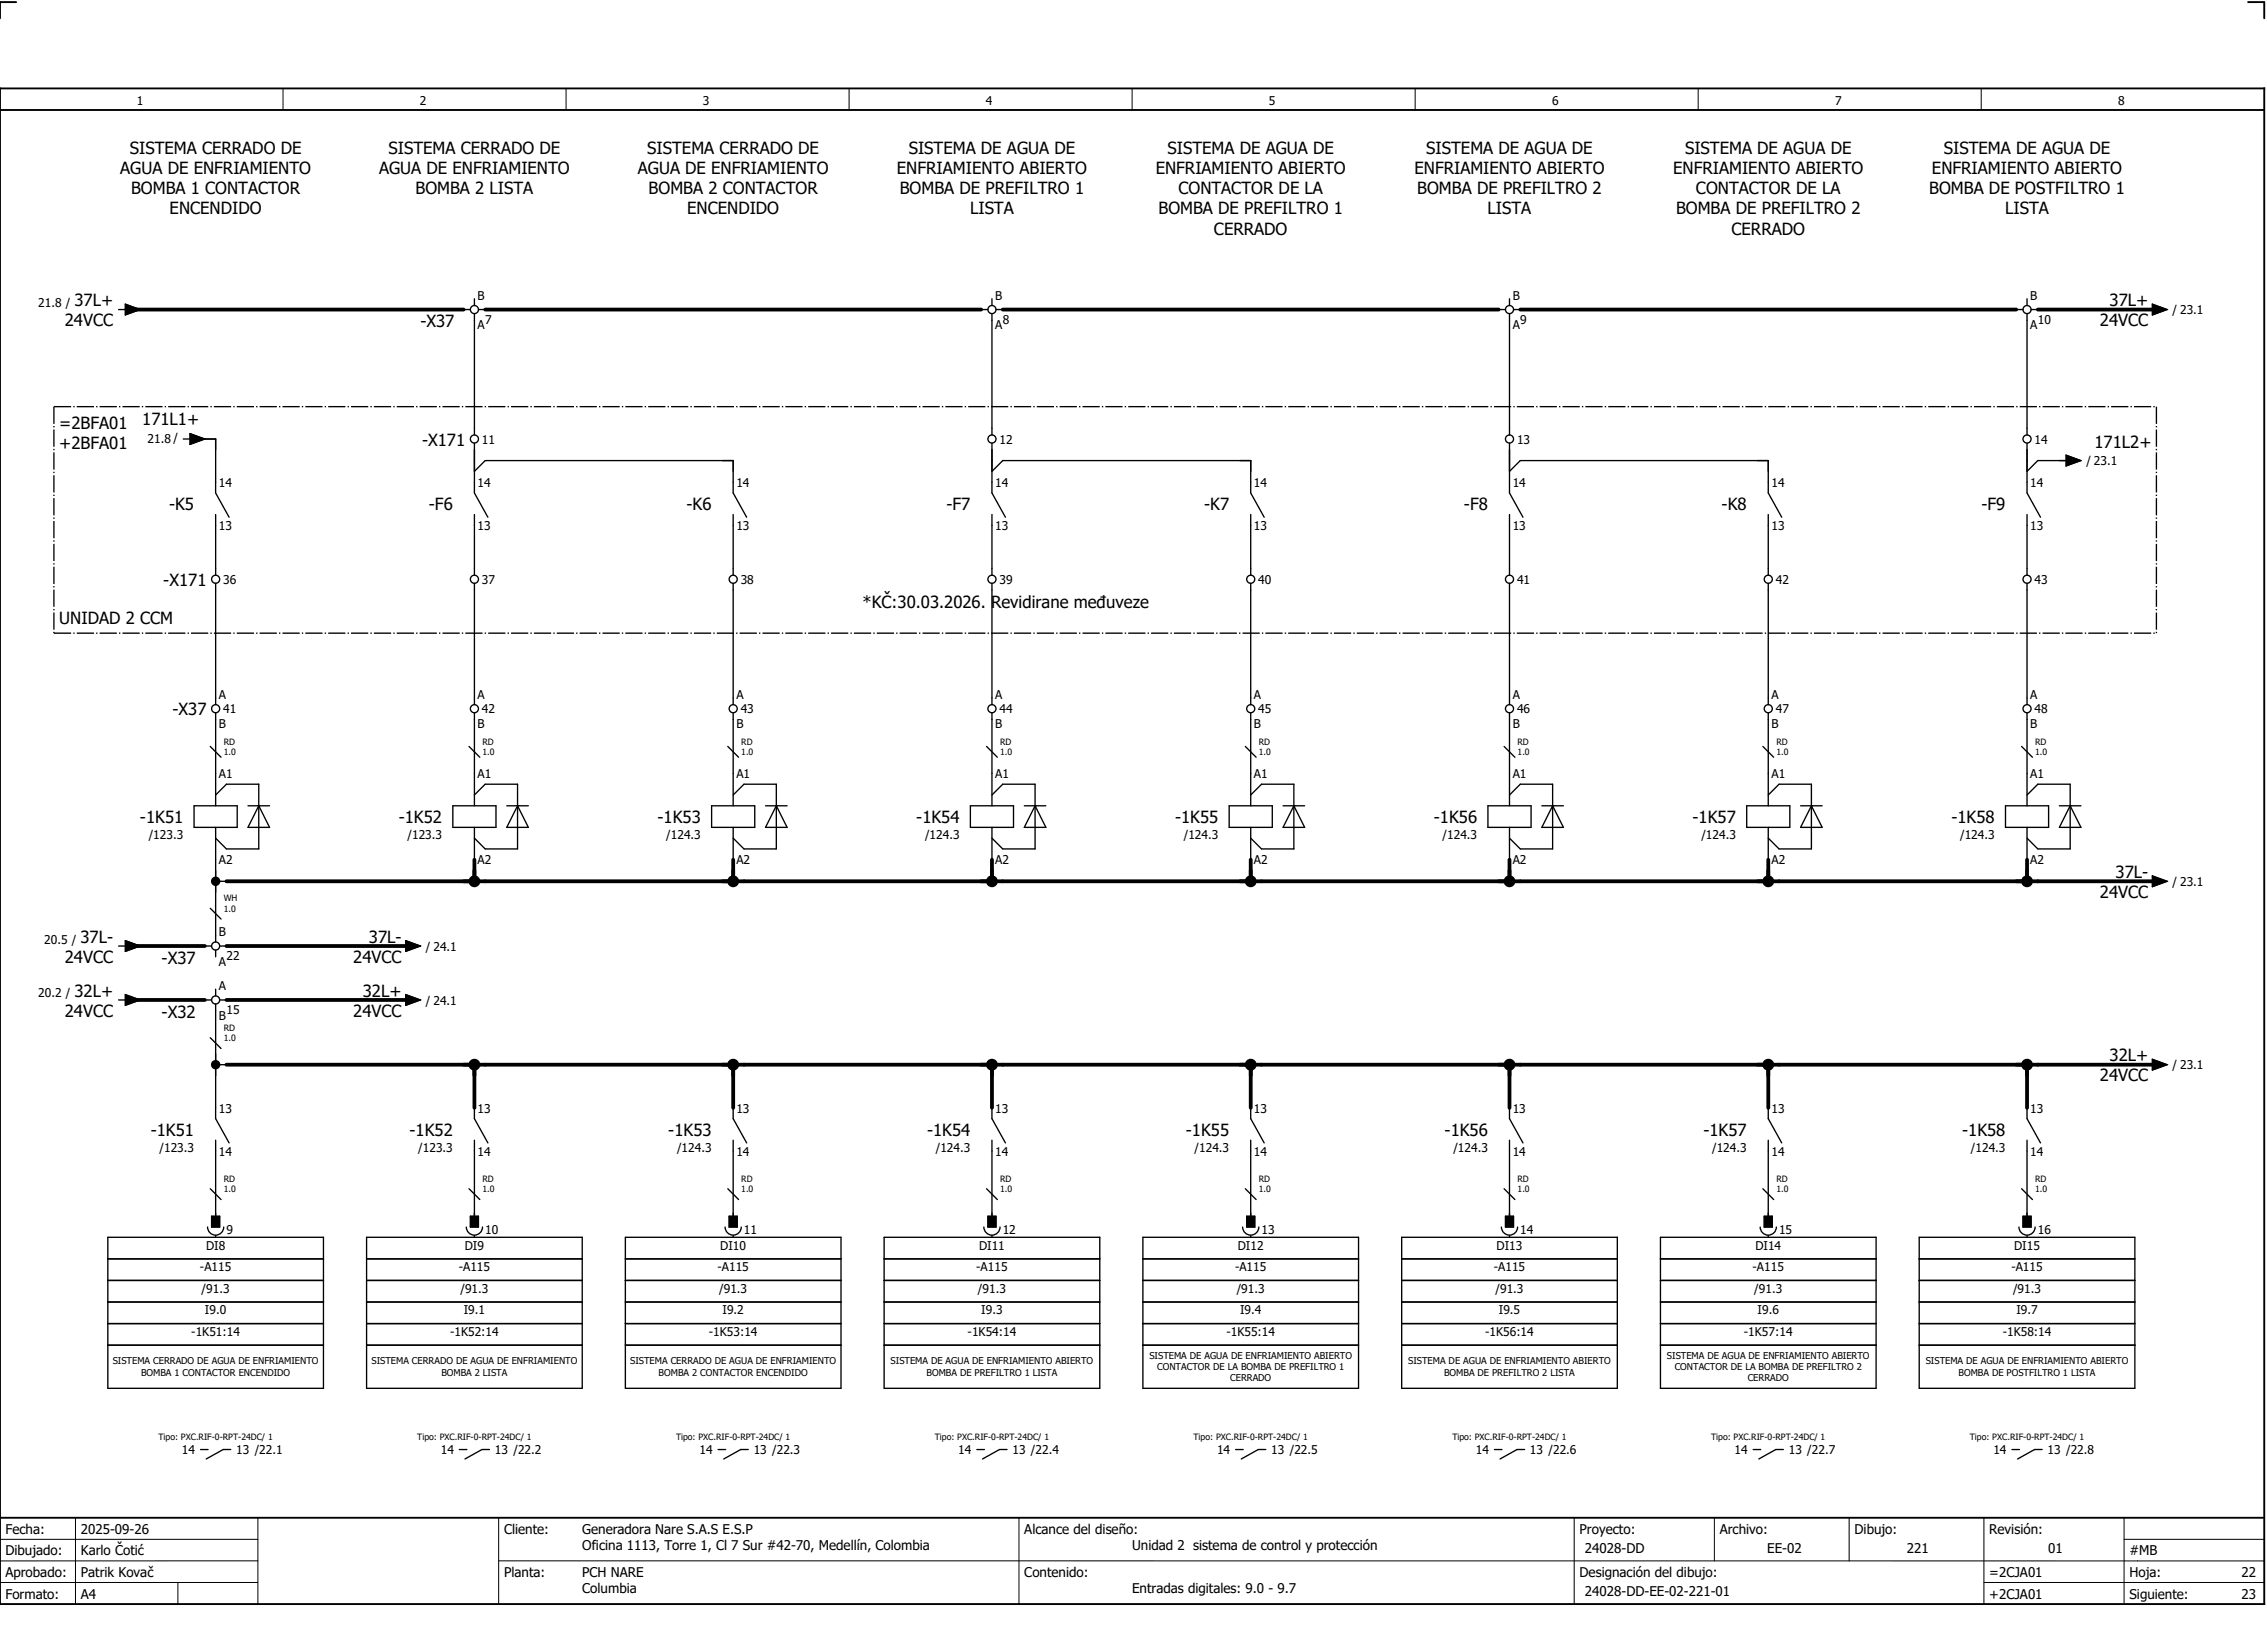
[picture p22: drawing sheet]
<svg xmlns="http://www.w3.org/2000/svg" width="421mm" height="301mm" viewBox="0 0 421 301" stroke-linecap="round" stroke-linejoin="round" font-family="sans-serif">
<defs><g id="words">
<g font-size="3.1">
<text x="24.1" y="28.5">SISTEMA CERRADO DE</text>
<text x="72.1" y="28.5">SISTEMA CERRADO DE</text>
<text x="120.1" y="28.5">SISTEMA CERRADO DE</text>
<text x="168.6" y="28.5">SISTEMA DE AGUA DE</text>
<text x="216.6" y="28.5">SISTEMA DE AGUA DE</text>
<text x="264.6" y="28.5">SISTEMA DE AGUA DE</text>
<text x="312.6" y="28.5">SISTEMA DE AGUA DE</text>
<text x="360.6" y="28.5">SISTEMA DE AGUA DE</text>
<text x="22.3" y="32.3">AGUA DE ENFRIAMIENTO</text>
<text x="70.3" y="32.3">AGUA DE ENFRIAMIENTO</text>
<text x="118.3" y="32.3">AGUA DE ENFRIAMIENTO</text>
<text x="166.4" y="32.3">ENFRIAMIENTO ABIERTO</text>
<text x="214.4" y="32.3">ENFRIAMIENTO ABIERTO</text>
<text x="262.4" y="32.3">ENFRIAMIENTO ABIERTO</text>
<text x="310.4" y="32.3">ENFRIAMIENTO ABIERTO</text>
<text x="358.4" y="32.3">ENFRIAMIENTO ABIERTO</text>
<text x="24.3" y="36">BOMBA 1 CONTACTOR</text>
<text x="31.5" y="39.8">ENCENDIDO</text>
<text x="77.1" y="36">BOMBA 2 LISTA</text>
<text x="120.3" y="36">BOMBA 2 CONTACTOR</text>
<text x="127.5" y="39.8">ENCENDIDO</text>
<text x="166.9" y="36">BOMBA DE PREFILTRO 1</text>
<text x="179.9" y="39.8">LISTA</text>
<text x="214.9" y="39.8">BOMBA DE PREFILTRO 1</text>
<text x="218.6" y="36">CONTACTOR DE LA</text>
<text x="262.9" y="36">BOMBA DE PREFILTRO 2</text>
<text x="275.9" y="39.8">LISTA</text>
<text x="310.9" y="39.8">BOMBA DE PREFILTRO 2</text>
<text x="314.6" y="36">CONTACTOR DE LA</text>
<text x="357.9" y="36">BOMBA DE POSTFILTRO 1</text>
<text x="371.9" y="39.8">LISTA</text>
<text x="225.2" y="43.5">CERRADO</text>
<text x="321.2" y="43.5">CERRADO</text>
<text x="13.8" y="56.8">37L+</text>
<text x="391.3" y="56.8">37L+</text>
<text x="12" y="60.5">24VCC</text>
<text x="78" y="60.7">-X37</text>
<text x="389.5" y="60.5">24VCC</text>
<text x="11" y="79.5">=2BFA01</text>
<text x="11" y="83.3">+2BFA01</text>
<text x="26.4" y="78.8">171L1+</text>
<text x="78.3" y="82.6">-X171</text>
<text x="388.5" y="83">171L2+</text>
<text x="31.4" y="94.6">-K5</text>
<text x="79.6" y="94.6">-F6</text>
<text x="127.4" y="94.6">-K6</text>
<text x="175.6" y="94.6">-F7</text>
<text x="223.4" y="94.6">-K7</text>
<text x="271.6" y="94.6">-F8</text>
<text x="319.4" y="94.6">-K8</text>
<text x="367.6" y="94.6">-F9</text>
<text x="30.3" y="108.6">-X171</text>
<text x="160" y="112.8">*KČ:30.03.2026. Revidirane međuveze</text>
<text x="11" y="115.8">UNIDAD 2 CCM</text>
<text x="32" y="132.6">-X37</text>
<text x="26" y="152.6">-1K51</text>
<text x="74" y="152.6">-1K52</text>
<text x="122" y="152.6">-1K53</text>
<text x="170" y="152.6">-1K54</text>
<text x="218" y="152.6">-1K55</text>
<text x="266" y="152.6">-1K56</text>
<text x="314" y="152.6">-1K57</text>
<text x="362" y="152.6">-1K58</text>
<text x="389.5" y="166.5">24VCC</text>
<text x="392.4" y="162.8">37L-</text>
<text x="12" y="178.5">24VCC</text>
<text x="14.9" y="174.8">37L-</text>
<text x="30" y="178.7">-X37</text>
<text x="65.5" y="178.5">24VCC</text>
<text x="68.4" y="174.8">37L-</text>
<text x="13.8" y="184.8">32L+</text>
<text x="67.3" y="184.8">32L+</text>
<text x="12" y="188.5">24VCC</text>
<text x="30" y="188.7">-X32</text>
<text x="65.5" y="188.5">24VCC</text>
<text x="391.3" y="196.8">32L+</text>
<text x="389.5" y="200.5">24VCC</text>
<text x="28" y="210.6">-1K51</text>
<text x="76" y="210.6">-1K52</text>
<text x="124" y="210.6">-1K53</text>
<text x="172" y="210.6">-1K54</text>
<text x="220" y="210.6">-1K55</text>
<text x="268" y="210.6">-1K56</text>
<text x="316" y="210.6">-1K57</text>
<text x="364" y="210.6">-1K58</text>
</g>
<g font-size="2.5">
<text x="1" y="284.4">Fecha:</text>
<text x="15" y="284.4">2025-09-26</text>
<text x="93.5" y="284.4">Cliente:</text>
<text x="108" y="284.4">Generadora Nare S.A.S E.S.P</text>
<text x="108" y="287.4">Oficina 1113, Torre 1, Cl 7 Sur #42-70, Medellín, Colombia</text>
<text x="190" y="284.4">Alcance del diseño:</text>
<text x="210" y="287.4">Unidad 2 sistema de control y protección</text>
<text x="293" y="284.4">Proyecto:</text>
<text x="294" y="287.9">24028-DD</text>
<text x="319" y="284.4">Archivo:</text>
<text x="327.8" y="287.9">EE-02</text>
<text x="344" y="284.4">Dibujo:</text>
<text x="353.7" y="287.9">221</text>
<text x="369" y="284.4">Revisión:</text>
<text x="379.9" y="287.9">01</text>
<text x="1" y="288.4">Dibujado:</text>
<text x="1" y="292.4">Aprobado:</text>
<text x="15" y="288.4">Karlo Čotić</text>
<text x="15" y="292.4">Patrik Kovač</text>
<text x="93.5" y="292.4">Planta:</text>
<text x="108" y="292.4">PCH NARE</text>
<text x="190" y="292.4">Contenido:</text>
<text x="293" y="292.4">Designación del dibujo:</text>
<text x="369" y="292.4">=2CJA01</text>
<text x="395" y="292.4">Hoja:</text>
<text x="395" y="288.4">#MB</text>
<text x="415.8" y="292.4">22</text>
<text x="1" y="296.4">Formato:</text>
<text x="15" y="296.4">A4</text>
<text x="108" y="295.4">Columbia</text>
<text x="210" y="295.4">Entradas digitales: 9.0 - 9.7</text>
<text x="294" y="295.9">24028-DD-EE-02-221-01</text>
<text x="369" y="296.4">+2CJA01</text>
<text x="395" y="296.4">Siguiente:</text>
<text x="415.8" y="296.4">23</text>
</g>
<g font-size="2.2">
<text x="25.4" y="19.4">1</text>
<text x="77.9" y="19.4">2</text>
<text x="130.4" y="19.4">3</text>
<text x="182.9" y="19.4">4</text>
<text x="235.4" y="19.4">5</text>
<text x="287.9" y="19.4">6</text>
<text x="340.4" y="19.4">7</text>
<text x="392.9" y="19.4">8</text>
<text x="7.1" y="56.9">21.8 /</text>
<text x="88.6" y="55.5">B</text>
<text x="184.6" y="55.5">B</text>
<text x="280.6" y="55.5">B</text>
<text x="376.6" y="55.5">B</text>
<text x="403" y="58.3">/ 23.1</text>
<text x="88.6" y="61">A</text>
<text x="90" y="60">7</text>
<text x="184.6" y="61">A</text>
<text x="186" y="60">8</text>
<text x="280.6" y="61">A</text>
<text x="282" y="60">9</text>
<text x="376.6" y="61">A</text>
<text x="378" y="60">10</text>
<text x="27.4" y="82.2">21.8 /</text>
<text x="89.4" y="82.3">11</text>
<text x="185.4" y="82.3">12</text>
<text x="281.4" y="82.3">13</text>
<text x="377.4" y="82.3">14</text>
<text x="387" y="86.3">/ 23.1</text>
<text x="40.6" y="90.3">14</text>
<text x="88.6" y="90.3">14</text>
<text x="136.6" y="90.3">14</text>
<text x="184.6" y="90.3">14</text>
<text x="232.6" y="90.3">14</text>
<text x="280.6" y="90.3">14</text>
<text x="328.6" y="90.3">14</text>
<text x="376.6" y="90.3">14</text>
<text x="40.6" y="98.2">13</text>
<text x="88.6" y="98.2">13</text>
<text x="136.6" y="98.2">13</text>
<text x="184.6" y="98.2">13</text>
<text x="232.6" y="98.2">13</text>
<text x="280.6" y="98.2">13</text>
<text x="328.6" y="98.2">13</text>
<text x="376.6" y="98.2">13</text>
<text x="41.4" y="108.3">36</text>
<text x="89.4" y="108.3">37</text>
<text x="137.4" y="108.3">38</text>
<text x="185.4" y="108.3">39</text>
<text x="233.4" y="108.3">40</text>
<text x="281.4" y="108.3">41</text>
<text x="329.4" y="108.3">42</text>
<text x="377.4" y="108.3">43</text>
<text x="40.6" y="129.5">A</text>
<text x="88.6" y="129.5">A</text>
<text x="136.6" y="129.5">A</text>
<text x="184.6" y="129.5">A</text>
<text x="232.6" y="129.5">A</text>
<text x="280.6" y="129.5">A</text>
<text x="328.6" y="129.5">A</text>
<text x="376.6" y="129.5">A</text>
<text x="40.6" y="135">B</text>
<text x="41.4" y="132.3">41</text>
<text x="88.6" y="135">B</text>
<text x="89.4" y="132.3">42</text>
<text x="136.6" y="135">B</text>
<text x="137.4" y="132.3">43</text>
<text x="184.6" y="135">B</text>
<text x="185.4" y="132.3">44</text>
<text x="232.6" y="135">B</text>
<text x="233.4" y="132.3">45</text>
<text x="280.6" y="135">B</text>
<text x="281.4" y="132.3">46</text>
<text x="328.6" y="135">B</text>
<text x="329.4" y="132.3">47</text>
<text x="376.6" y="135">B</text>
<text x="377.4" y="132.3">48</text>
<text x="40.6" y="144.3">A1</text>
<text x="88.6" y="144.3">A1</text>
<text x="136.6" y="144.3">A1</text>
<text x="184.6" y="144.3">A1</text>
<text x="232.6" y="144.3">A1</text>
<text x="280.6" y="144.3">A1</text>
<text x="328.6" y="144.3">A1</text>
<text x="376.6" y="144.3">A1</text>
<text x="27.6" y="155.5">/123.3</text>
<text x="75.6" y="155.5">/123.3</text>
<text x="123.6" y="155.5">/124.3</text>
<text x="171.6" y="155.5">/124.3</text>
<text x="219.6" y="155.5">/124.3</text>
<text x="267.6" y="155.5">/124.3</text>
<text x="315.6" y="155.5">/124.3</text>
<text x="363.6" y="155.5">/124.3</text>
<text x="40.6" y="160.2">A2</text>
<text x="88.6" y="160.2">A2</text>
<text x="136.6" y="160.2">A2</text>
<text x="184.6" y="160.2">A2</text>
<text x="232.6" y="160.2">A2</text>
<text x="280.6" y="160.2">A2</text>
<text x="328.6" y="160.2">A2</text>
<text x="376.6" y="160.2">A2</text>
<text x="403" y="164.3">/ 23.1</text>
<text x="40.6" y="173.5">B</text>
<text x="8.2" y="174.9">20.5 /</text>
<text x="40.6" y="179">A</text>
<text x="42" y="178">22</text>
<text x="79" y="176.3">/ 24.1</text>
<text x="7.1" y="184.9">20.2 /</text>
<text x="40.6" y="183.5">A</text>
<text x="40.6" y="189">B</text>
<text x="42" y="188">15</text>
<text x="79" y="186.3">/ 24.1</text>
<text x="403" y="198.3">/ 23.1</text>
<text x="40.6" y="206.3">13</text>
<text x="88.6" y="206.3">13</text>
<text x="136.6" y="206.3">13</text>
<text x="184.6" y="206.3">13</text>
<text x="232.6" y="206.3">13</text>
<text x="280.6" y="206.3">13</text>
<text x="328.6" y="206.3">13</text>
<text x="376.6" y="206.3">13</text>
<text x="29.6" y="213.5">/123.3</text>
<text x="40.6" y="214.2">14</text>
<text x="77.6" y="213.5">/123.3</text>
<text x="88.6" y="214.2">14</text>
<text x="125.6" y="213.5">/124.3</text>
<text x="136.6" y="214.2">14</text>
<text x="173.6" y="213.5">/124.3</text>
<text x="184.6" y="214.2">14</text>
<text x="221.6" y="213.5">/124.3</text>
<text x="232.6" y="214.2">14</text>
<text x="269.6" y="213.5">/124.3</text>
<text x="280.6" y="214.2">14</text>
<text x="317.6" y="213.5">/124.3</text>
<text x="328.6" y="214.2">14</text>
<text x="365.6" y="213.5">/124.3</text>
<text x="376.6" y="214.2">14</text>
<text x="38.2" y="231.8">DI8</text>
<text x="42" y="228.7">9</text>
<text x="86.2" y="231.8">DI9</text>
<text x="90" y="228.7">10</text>
<text x="133.6" y="231.8">DI10</text>
<text x="138" y="228.7">11</text>
<text x="181.6" y="231.8">DI11</text>
<text x="186" y="228.7">12</text>
<text x="229.6" y="231.8">DI12</text>
<text x="234" y="228.7">13</text>
<text x="277.6" y="231.8">DI13</text>
<text x="282" y="228.7">14</text>
<text x="325.6" y="231.8">DI14</text>
<text x="330" y="228.7">15</text>
<text x="373.6" y="231.8">DI15</text>
<text x="378" y="228.7">16</text>
<text x="37.1" y="235.6">-A115</text>
<text x="37.4" y="239.6">/91.3</text>
<text x="85.1" y="235.6">-A115</text>
<text x="85.4" y="239.6">/91.3</text>
<text x="133.1" y="235.6">-A115</text>
<text x="133.4" y="239.6">/91.3</text>
<text x="181.1" y="235.6">-A115</text>
<text x="181.4" y="239.6">/91.3</text>
<text x="229.1" y="235.6">-A115</text>
<text x="229.4" y="239.6">/91.3</text>
<text x="277.1" y="235.6">-A115</text>
<text x="277.4" y="239.6">/91.3</text>
<text x="325.1" y="235.6">-A115</text>
<text x="325.4" y="239.6">/91.3</text>
<text x="373.1" y="235.6">-A115</text>
<text x="373.4" y="239.6">/91.3</text>
<text x="38" y="243.6">I9.0</text>
<text x="86" y="243.6">I9.1</text>
<text x="134" y="243.6">I9.2</text>
<text x="182" y="243.6">I9.3</text>
<text x="230" y="243.6">I9.4</text>
<text x="278" y="243.6">I9.5</text>
<text x="326" y="243.6">I9.6</text>
<text x="374" y="243.6">I9.7</text>
<text x="35.5" y="247.6">-1K51:14</text>
<text x="83.5" y="247.6">-1K52:14</text>
<text x="131.5" y="247.6">-1K53:14</text>
<text x="179.5" y="247.6">-1K54:14</text>
<text x="227.5" y="247.6">-1K55:14</text>
<text x="275.5" y="247.6">-1K56:14</text>
<text x="323.5" y="247.6">-1K57:14</text>
<text x="371.5" y="247.6">-1K58:14</text>
<text x="33.8" y="269.6">14</text>
<text x="43.8" y="269.6">13 /22.1</text>
<text x="81.8" y="269.6">14</text>
<text x="91.8" y="269.6">13 /22.2</text>
<text x="129.8" y="269.6">14</text>
<text x="139.8" y="269.6">13 /22.3</text>
<text x="177.8" y="269.6">14</text>
<text x="187.8" y="269.6">13 /22.4</text>
<text x="225.8" y="269.6">14</text>
<text x="235.8" y="269.6">13 /22.5</text>
<text x="273.8" y="269.6">14</text>
<text x="283.8" y="269.6">13 /22.6</text>
<text x="321.8" y="269.6">14</text>
<text x="331.8" y="269.6">13 /22.7</text>
<text x="369.8" y="269.6">14</text>
<text x="379.8" y="269.6">13 /22.8</text>
</g>
<g font-size="1.7">
<text x="213.2" y="251.9">SISTEMA DE AGUA DE ENFRIAMIENTO ABIERTO</text>
<text x="309.2" y="251.9">SISTEMA DE AGUA DE ENFRIAMIENTO ABIERTO</text>
<text x="20.9" y="252.9">SISTEMA CERRADO DE AGUA DE ENFRIAMIENTO</text>
<text x="26.2" y="255">BOMBA 1 CONTACTOR ENCENDIDO</text>
<text x="68.9" y="252.9">SISTEMA CERRADO DE AGUA DE ENFRIAMIENTO</text>
<text x="81.9" y="255">BOMBA 2 LISTA</text>
<text x="116.9" y="252.9">SISTEMA CERRADO DE AGUA DE ENFRIAMIENTO</text>
<text x="122.2" y="255">BOMBA 2 CONTACTOR ENCENDIDO</text>
<text x="165.2" y="252.9">SISTEMA DE AGUA DE ENFRIAMIENTO ABIERTO</text>
<text x="171.9" y="255">BOMBA DE PREFILTRO 1 LISTA</text>
<text x="214.6" y="254">CONTACTOR DE LA BOMBA DE PREFILTRO 1</text>
<text x="228.2" y="256.1">CERRADO</text>
<text x="261.2" y="252.9">SISTEMA DE AGUA DE ENFRIAMIENTO ABIERTO</text>
<text x="267.9" y="255">BOMBA DE PREFILTRO 2 LISTA</text>
<text x="310.6" y="254">CONTACTOR DE LA BOMBA DE PREFILTRO 2</text>
<text x="324.2" y="256.1">CERRADO</text>
<text x="357.2" y="252.9">SISTEMA DE AGUA DE ENFRIAMIENTO ABIERTO</text>
<text x="363.3" y="255">BOMBA DE POSTFILTRO 1 LISTA</text>
</g>
<g font-size="1.6">
<text x="41.5" y="140">1.0</text>
<text x="41.5" y="138.1">RD</text>
<text x="89.5" y="140">1.0</text>
<text x="89.5" y="138.1">RD</text>
<text x="137.5" y="140">1.0</text>
<text x="137.5" y="138.1">RD</text>
<text x="185.5" y="140">1.0</text>
<text x="185.5" y="138.1">RD</text>
<text x="233.5" y="140">1.0</text>
<text x="233.5" y="138.1">RD</text>
<text x="281.5" y="140">1.0</text>
<text x="281.5" y="138.1">RD</text>
<text x="329.5" y="140">1.0</text>
<text x="329.5" y="138.1">RD</text>
<text x="377.5" y="140">1.0</text>
<text x="377.5" y="138.1">RD</text>
<text x="41.5" y="167.1">WH</text>
<text x="41.5" y="169.1">1.0</text>
<text x="41.5" y="191.1">RD</text>
<text x="41.5" y="193.1">1.0</text>
<text x="41.5" y="221.1">1.0</text>
<text x="41.5" y="219.1">RD</text>
<text x="89.5" y="221.1">1.0</text>
<text x="89.5" y="219.1">RD</text>
<text x="137.5" y="221.1">1.0</text>
<text x="137.5" y="219.1">RD</text>
<text x="185.5" y="221.1">1.0</text>
<text x="185.5" y="219.1">RD</text>
<text x="233.5" y="221.1">1.0</text>
<text x="233.5" y="219.1">RD</text>
<text x="281.5" y="221.1">1.0</text>
<text x="281.5" y="219.1">RD</text>
<text x="329.5" y="221.1">1.0</text>
<text x="329.5" y="219.1">RD</text>
<text x="377.5" y="221.1">1.0</text>
<text x="377.5" y="219.1">RD</text>
<text x="29.4" y="267.1">Tipo: PXC.RIF-0-RPT-24DC/ 1</text>
<text x="77.4" y="267.1">Tipo: PXC.RIF-0-RPT-24DC/ 1</text>
<text x="125.4" y="267.1">Tipo: PXC.RIF-0-RPT-24DC/ 1</text>
<text x="173.4" y="267.1">Tipo: PXC.RIF-0-RPT-24DC/ 1</text>
<text x="221.4" y="267.1">Tipo: PXC.RIF-0-RPT-24DC/ 1</text>
<text x="269.4" y="267.1">Tipo: PXC.RIF-0-RPT-24DC/ 1</text>
<text x="317.4" y="267.1">Tipo: PXC.RIF-0-RPT-24DC/ 1</text>
<text x="365.4" y="267.1">Tipo: PXC.RIF-0-RPT-24DC/ 1</text>
</g>
</g></defs>
<path d="M0 16.4h420v281h-420zM3 .4h-3v3M417 .4h3v3M0 20.4h420M0 281.4h420" fill="none" stroke="#000" stroke-width=".35"/>
<g fill="none" stroke="#000" stroke-width=".19">
<path d="M52.5 16.4v4M105 16.4v4M157.5 16.4v4M210 16.4v4M262.5 16.4v4M315 16.4v4M367.5 16.4v4M0 285.4h47.8M0 293.4h47.8M14 281.4v16M33 293.4v4M47.8 281.4v16"/>
<path d="M47.8 289.4h-47.8M92.5 281.4v16M92.5 289.4h327.5M189 281.4v16M292 281.4v15.8M318 281.4v8M343 281.4v8M368 281.4v15.8M368 293.4h52M394 285.4h26M394 281.4v15.8"/>
</g>
<g fill="none" stroke="#000" stroke-width=".7">
<path d="M24 57.4h62M90 57.4h92M186 57.4h92M282 57.4h92M378 57.4h22M88 159.4v4M136 159.4v4M184 159.4v4M232 159.4v4M280 159.4v4M328 159.4v4M376 159.4v4"/>
<path d="M24 175.4h14M42 163.4h358M42 175.4h34M24 185.4h14M42 197.4h358M42 185.4h34M88 197.4v8M136 197.4v8M184 197.4v8M232 197.4v8M280 197.4v8M328 197.4v8"/>
<path d="M376 197.4v8"/>
</g>
<g fill="none" stroke="#000" stroke-width=".25">
<path d="M22 57.4h1.2M23.2 56.4l2.8 1-2.8 1zM86 57.4h1.3M88 55.4v1.2M88 58.1v22.5M88.8 57.4h1.2M182 57.4h1.3M184 55.4v1.2M184 58.1v22.5M184.8 57.4h1.2M278 57.4h1.3M280 55.4v1.2"/>
<path d="M280 58.1v22.5M280.8 57.4h1.2M374 57.4h1.2M376 55.4v1.2M376 58.1v22.5M376.7 57.4h1.3M398 57.4h1.2M399.2 56.4l2.8 1-2.8 1zM34 81.4h1.3M35.3 80.4l2.7 1-2.7 1zM36 81.4h4v8M40 89.4v2l2.5 4.5"/>
<path d="M40 95.4v11.2M88 82.1v9.3l2.5 4.5M88 95.4v11.2M88 87.4l2-2h46v6l2.5 4.5M136 95.4v11.2M184 87.4l2-2h46v6l2.5 4.5M184 82.1v9.3l2.5 4.5M184 95.4v11.2M232 95.4v11.2M280 87.4l2-2h46v6l2.5 4.5M280 82.1v9.3l2.5 4.5M280 95.4v11.2"/>
<path d="M328 95.4v11.2M376 82.1v9.3l2.5 4.5M376 95.4v11.2M383.3 84.4l2.7 1-2.7 1zM384 85.4h-6l-2 2M40 108.1v22.5M88 108.1v22.5M136 108.1v22.5M184 108.1v22.5M232 108.1v22.5M280 108.1v22.5M328 108.1v22.5"/>
<path d="M376 108.1v22.5M39 138.4l2 2M40 132.1v17.3M87 138.4l2 2M88 132.1v17.3M135 138.4l2 2M136 132.1v17.3M183 138.4l2 2M184 132.1v17.3M231 138.4l2 2M232 132.1v17.3M279 138.4l2 2"/>
<path d="M280 132.1v17.3M327 138.4l2 2M328 132.1v17.3M375 138.4l2 2M376 132.1v17.3M36 149.4h8v4h-8zM40 153.4v21.2M40 147.4l2-2h6v12h-6l-2-2M46 149.4h4M48 149.4h.1M48 149.4l2 4h-4zM84 149.4h8v4h-8z"/>
<path d="M88 153.4v6M88 147.4l2-2h6v12h-6l-2-2M94 149.4h4M96 149.4h.1M96 149.4l2 4h-4zM132 149.4h8v4h-8zM136 153.4v6M136 147.4l2-2h6v12h-6l-2-2M142 149.4h4M144 149.4h.1M144 149.4l2 4h-4zM180 149.4h8v4h-8z"/>
<path d="M184 153.4v6M184 147.4l2-2h6v12h-6l-2-2M190 149.4h4M192 149.4h.1M192 149.4l2 4h-4zM228 149.4h8v4h-8zM232 153.4v6M232 147.4l2-2h6v12h-6l-2-2M238 149.4h4M240 149.4h.1M240 149.4l2 4h-4zM276 149.4h8v4h-8z"/>
<path d="M280 153.4v6M280 147.4l2-2h6v12h-6l-2-2M286 149.4h4M288 149.4h.1M288 149.4l2 4h-4zM324 149.4h8v4h-8zM328 153.4v6M328 147.4l2-2h6v12h-6l-2-2M334 149.4h4M336 149.4h.1M336 149.4l2 4h-4zM372 149.4h8v4h-8z"/>
<path d="M376 153.4v6M376 147.4l2-2h6v12h-6l-2-2M382 149.4h4M384 149.4h.1M384 149.4l2 4h-4zM22 175.4h1.2M23.2 174.4l2.8 1-2.8 1zM38 175.4h1.3M39 168.4l2 2M40 176.1v1.3M40 163.4h2M40.8 175.4h1.2"/>
<path d="M74 175.4h1.2M75.2 174.4l2.8 1-2.8 1zM398 163.4h1.2M399.2 162.4l2.8 1-2.8 1zM22 185.4h1.2M23.2 184.4l2.8 1-2.8 1zM38 185.4h1.3M39 192.4l2 2M40 183.4v1.2M40 186.1v19.3M40 197.4h2M40.8 185.4h1.2"/>
<path d="M74 185.4h1.2M75.2 184.4l2.8 1-2.8 1zM398 197.4h1.2M399.2 196.4l2.8 1-2.8 1zM40 205.4v2l2.5 4.5M40 211.4v14M88 205.4v2l2.5 4.5M88 211.4v14M136 205.4v2l2.5 4.5M136 211.4v14M184 205.4v2l2.5 4.5M184 211.4v14"/>
<path d="M232 205.4v2l2.5 4.5M232 211.4v14M280 205.4v2l2.5 4.5M280 211.4v14M328 205.4v2l2.5 4.5M328 211.4v14M376 205.4v2l2.5 4.5M376 211.4v14M20 237.4h40M20 229.4h40v28h-40zM20 233.4h40M38.5 227.5a1.5 1.5 0 0 0 1.5 1.5 1.5 1.5 0 0 0 1.5-1.5"/>
<path d="M39 220.4l2 2M39.3 225.5h1.5v2h-1.5zM40 229.1v.3M68 237.4h40M68 233.4h40M68 229.4h40v28h-40zM86.5 227.5a1.5 1.5 0 0 0 1.5 1.5 1.5 1.5 0 0 0 1.5-1.5M87 220.4l2 2M87.3 225.5h1.5v2h-1.5zM88 229.1v.3M116 237.4h40M116 233.4h40"/>
<path d="M116 229.4h40v28h-40zM134.5 227.5a1.5 1.5 0 0 0 1.5 1.5 1.5 1.5 0 0 0 1.5-1.5M135 220.4l2 2M135.3 225.5h1.5v2h-1.5zM136 229.1v.3M164 237.4h40M164 233.4h40M164 229.4h40v28h-40zM182.5 227.5a1.5 1.5 0 0 0 1.5 1.5 1.5 1.5 0 0 0 1.5-1.5M183 220.4l2 2M183.3 225.5h1.5v2h-1.5zM184 229.1v.3"/>
<path d="M212 237.4h40M212 233.4h40M212 229.4h40v28h-40zM230.5 227.5a1.5 1.5 0 0 0 1.5 1.5 1.5 1.5 0 0 0 1.5-1.5M231 220.4l2 2M231.3 225.5h1.5v2h-1.5zM232 229.1v.3M260 237.4h40M260 233.4h40M260 229.4h40v28h-40zM278.5 227.5a1.5 1.5 0 0 0 1.5 1.5 1.5 1.5 0 0 0 1.5-1.5M279 220.4l2 2"/>
<path d="M279.3 225.5h1.5v2h-1.5zM280 229.1v.3M308 237.4h40M308 233.4h40M308 229.4h40v28h-40zM326.5 227.5a1.5 1.5 0 0 0 1.5 1.5 1.5 1.5 0 0 0 1.5-1.5M327 220.4l2 2M327.3 225.5h1.5v2h-1.5zM328 229.1v.3M356 237.4h40M356 233.4h40M356 229.4h40v28h-40z"/>
<path d="M374.5 227.5a1.5 1.5 0 0 0 1.5 1.5 1.5 1.5 0 0 0 1.5-1.5M375 220.4l2 2M375.2 225.5h1.5v2h-1.5zM376 229.1v.3M20 249.4h40M20 245.4h40M20 241.4h40M68 249.4h40M68 245.4h40M68 241.4h40M116 249.4h40M116 245.4h40"/>
<path d="M116 241.4h40M164 249.4h40M164 245.4h40M164 241.4h40M212 249.4h40M212 245.4h40M212 241.4h40M260 249.4h40M260 245.4h40M260 241.4h40M308 249.4h40M308 245.4h40"/>
<path d="M308 241.4h40M356 249.4h40M356 245.4h40M356 241.4h40M37.2 268.7h1.4M42.8 268.7h-1.4l-3.1 1.8M85.2 268.7h1.4M90.8 268.7h-1.4l-3.1 1.8M133.2 268.7h1.4M138.8 268.7h-1.4l-3.1 1.8M181.2 268.7h1.4M186.8 268.7h-1.4l-3.1 1.8"/>
<path d="M229.2 268.7h1.4M234.8 268.7h-1.4l-3.1 1.8M277.2 268.7h1.4M282.8 268.7h-1.4l-3.1 1.8M325.2 268.7h1.4M330.8 268.7h-1.4l-3.1 1.8M373.2 268.7h1.4M378.8 268.7h-1.4l-3.1 1.8"/>
<circle cx="88" cy="57.4" r=".75"/>
<circle cx="184" cy="57.4" r=".75"/>
<circle cx="280" cy="57.4" r=".75"/>
<circle cx="376" cy="57.4" r=".75"/>
<circle cx="88" cy="81.4" r=".75"/>
<circle cx="184" cy="81.4" r=".75"/>
<circle cx="280" cy="81.4" r=".75"/>
<circle cx="376" cy="81.4" r=".75"/>
<circle cx="40" cy="107.4" r=".75"/>
<circle cx="88" cy="107.4" r=".75"/>
<circle cx="136" cy="107.4" r=".75"/>
<circle cx="184" cy="107.4" r=".75"/>
<circle cx="232" cy="107.4" r=".75"/>
<circle cx="280" cy="107.4" r=".75"/>
<circle cx="328" cy="107.4" r=".75"/>
<circle cx="376" cy="107.4" r=".75"/>
<circle cx="40" cy="131.4" r=".75"/>
<circle cx="88" cy="131.4" r=".75"/>
<circle cx="136" cy="131.4" r=".75"/>
<circle cx="184" cy="131.4" r=".75"/>
<circle cx="232" cy="131.4" r=".75"/>
<circle cx="280" cy="131.4" r=".75"/>
<circle cx="328" cy="131.4" r=".75"/>
<circle cx="376" cy="131.4" r=".75"/>
<circle cx="40" cy="175.4" r=".75"/>
<circle cx="40" cy="185.4" r=".75"/>
</g>
<g fill="#000">
<circle cx="40" cy="163.4" r=".88"/>
<circle cx="88" cy="163.4" r="1.1"/>
<circle cx="136" cy="163.4" r="1.1"/>
<circle cx="184" cy="163.4" r="1.1"/>
<circle cx="232" cy="163.4" r="1.1"/>
<circle cx="280" cy="163.4" r="1.1"/>
<circle cx="328" cy="163.4" r="1.1"/>
<circle cx="376" cy="163.4" r="1.1"/>
<circle cx="40" cy="197.4" r=".88"/>
<circle cx="88" cy="197.4" r="1.1"/>
<circle cx="136" cy="197.4" r="1.1"/>
<circle cx="184" cy="197.4" r="1.1"/>
<circle cx="232" cy="197.4" r="1.1"/>
<circle cx="280" cy="197.4" r="1.1"/>
<circle cx="328" cy="197.4" r="1.1"/>
<circle cx="376" cy="197.4" r="1.1"/>
</g>
<g fill="#000" stroke="#000" stroke-width=".19">
<path d="M23.2 56.4l2.8 1-2.8 1zM399.2 56.4l2.8 1-2.8 1zM35.3 80.4l2.7 1-2.7 1zM383.3 84.4l2.7 1-2.7 1zM23.2 174.4l2.8 1-2.8 1zM75.2 174.4l2.8 1-2.8 1zM399.2 162.4l2.8 1-2.8 1zM23.2 184.4l2.8 1-2.8 1zM75.2 184.4l2.8 1-2.8 1zM399.2 196.4l2.8 1-2.8 1zM39.3 225.5h1.5v2h-1.5zM87.3 225.5h1.5v2h-1.5z"/>
<path d="M135.3 225.5h1.5v2h-1.5zM183.3 225.5h1.5v2h-1.5zM231.3 225.5h1.5v2h-1.5zM279.3 225.5h1.5v2h-1.5zM327.3 225.5h1.5v2h-1.5zM375.2 225.5h1.5v2h-1.5z"/>
</g>
<path d="M10 75.4h390M10 75.4v42M400 75.4v42M10 117.4h390" fill="none" stroke="#000" stroke-width=".25" stroke-dasharray="3.2 .4 .3 .4" stroke-linecap="butt"/>
<use href="#words"/>
</svg>
